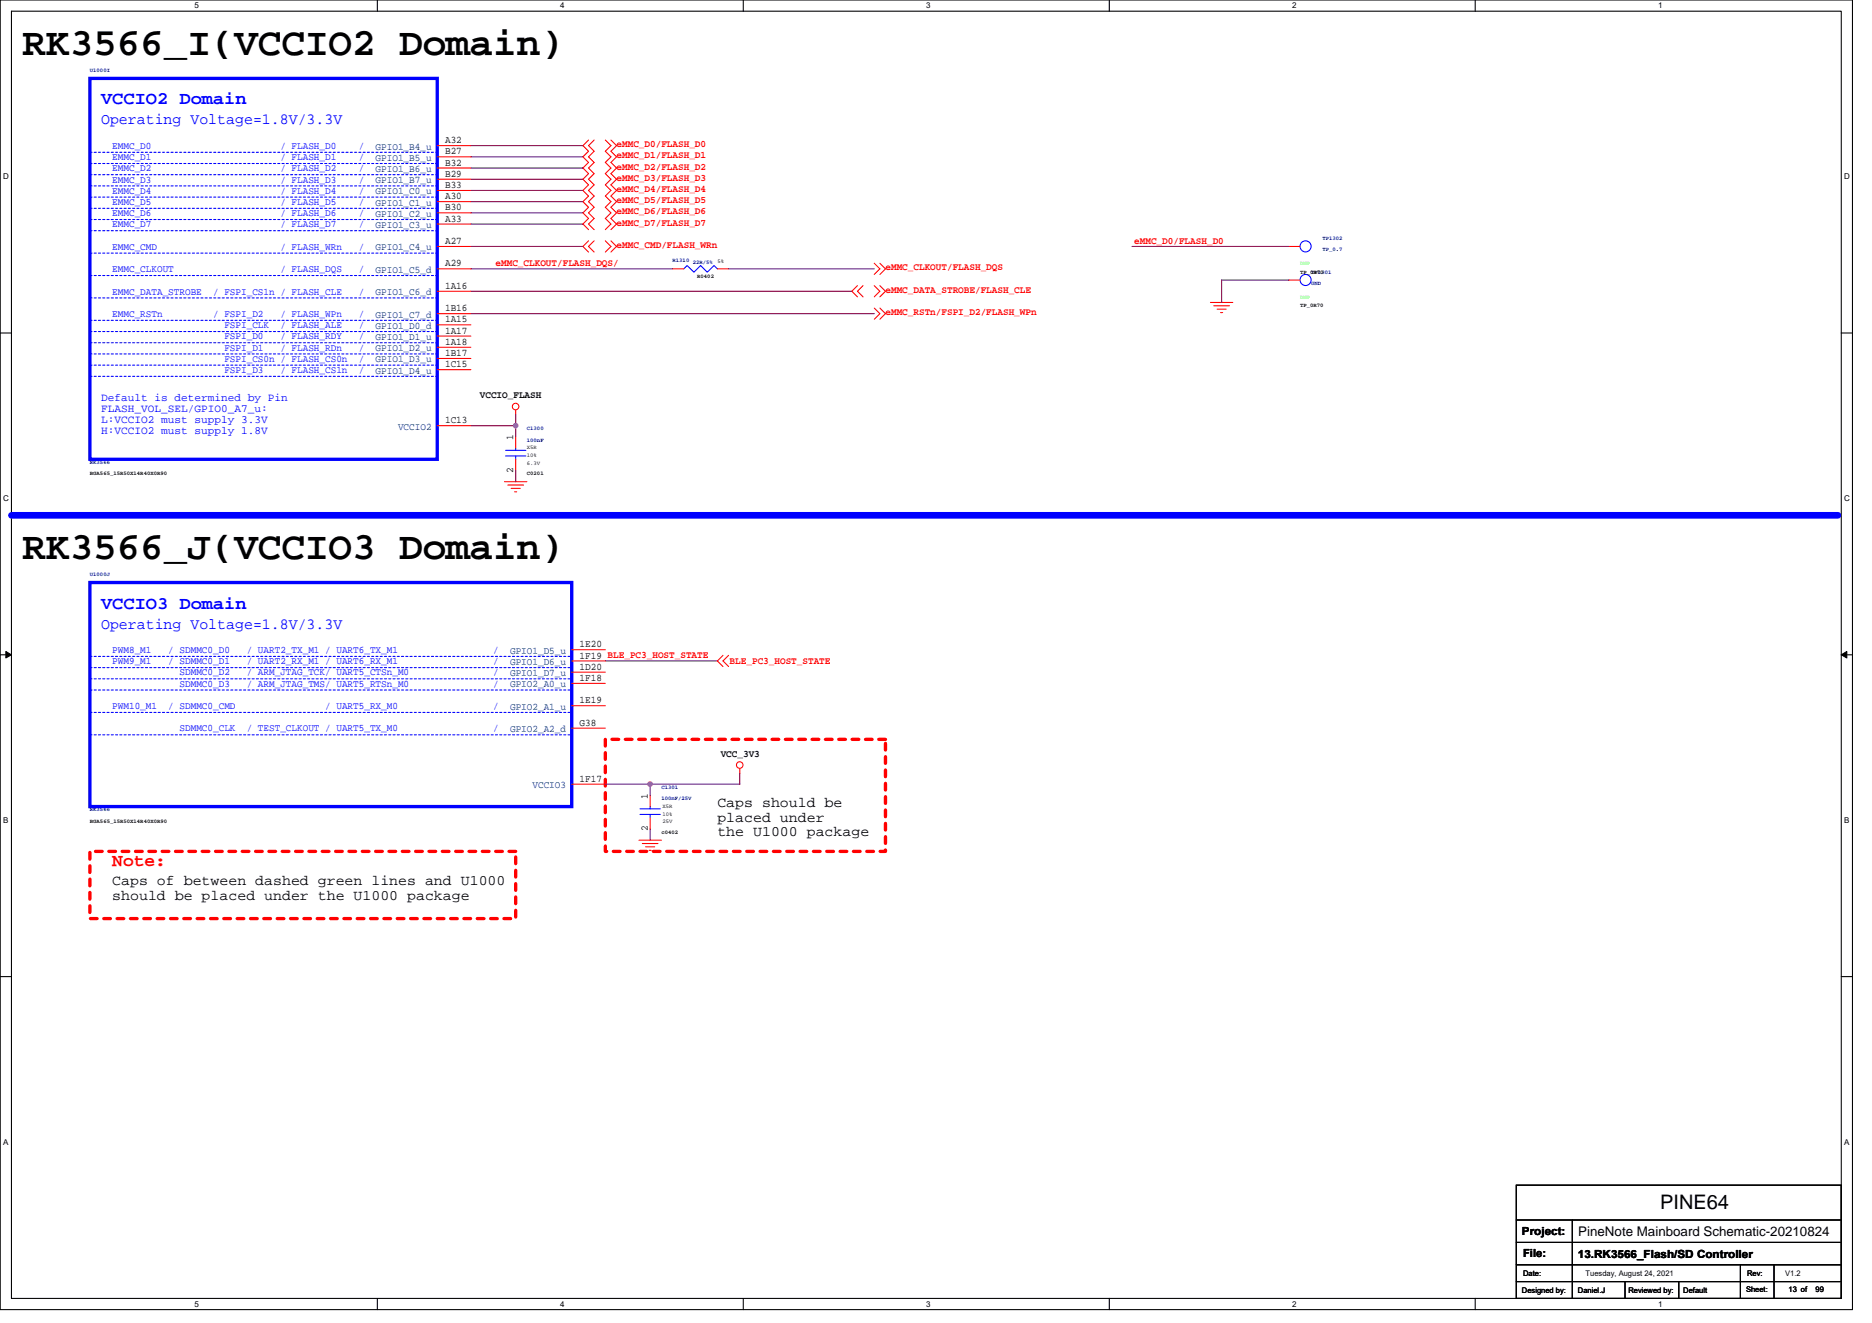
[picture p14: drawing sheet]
<svg xmlns="http://www.w3.org/2000/svg" width="297mm" height="210mm" viewBox="0 0 297 210" stroke-linecap="round" stroke-linejoin="round" font-family="sans-serif">
<defs><g id="words">
<g font-size="6.2">
<text x="3.6" y="8.7">RK3566_I(VCCIO2 Domain)</text>
<text x="3.6" y="88.8">RK3566_J(VCCIO3 Domain)</text>
</g>
<text font-size="3.2" x="263.4" y="191.9">PINE64</text>
<g font-size="2.8" fill="#00f">
<text x="16" y="16.6">VCCIO2 Domain</text>
<text x="16" y="96.6">VCCIO3 Domain</text>
</g>
<text font-size="2.8" fill="#f00" x="17.8" y="137.5">Note:</text>
<g font-size="2.5" fill="#00f">
<text x="16" y="19.7">Operating Voltage=1.8V/3.3V</text>
<text x="16" y="99.8">Operating Voltage=1.8V/3.3V</text>
</g>
<g font-size="2.3">
<text x="113.8" y="128.1">Caps should be</text>
<text x="113.8" y="130.4">placed under</text>
<text x="113.8" y="132.7">the U1000 package</text>
<text x="17.8" y="140.5">Caps of between dashed green lines and U1000</text>
<text x="17.8" y="142.8">should be placed under the U1000 package</text>
</g>
<text font-size="2.1" x="250.4" y="196.1">PineNote Mainboard Schematic-20210824</text>
<g font-size="1.8" fill="#00f">
<text x="16" y="63.6">Default is determined by Pin</text>
<text x="16" y="65.4">FLASH_VOL_SEL/GPIO0_A7_u:</text>
<text x="16" y="67.2">L:VCCIO2 must supply 3.3V</text>
<text x="16" y="69">H:VCCIO2 must supply 1.8V</text>
</g>
<g font-size="1.8">
<text x="241.5" y="196">Project:</text>
<text x="241.7" y="199.5">File:</text>
<text x="250.4" y="199.7">13.RK3566_Flash/SD Controller</text>
</g>
<g font-size="1.6" fill="#00f">
<text x="17.8" y="23.6">EMMC_D0</text>
<text x="44.5" y="23.6">/ FLASH_D0</text>
<text x="56.9" y="23.6">/</text>
<text x="17.8" y="25.4">EMMC_D1</text>
<text x="17.8" y="27.2">EMMC_D2</text>
<text x="17.8" y="29">EMMC_D3</text>
<text x="44.5" y="25.4">/ FLASH_D1</text>
<text x="44.5" y="29">/ FLASH_D3</text>
<text x="44.5" y="27.2">/ FLASH_D2</text>
<text x="56.9" y="25.4">/</text>
<text x="56.9" y="29">/</text>
<text x="56.9" y="27.2">/</text>
<text x="17.8" y="34.3">EMMC_D6</text>
<text x="17.8" y="30.8">EMMC_D4</text>
<text x="17.8" y="32.5">EMMC_D5</text>
<text x="44.5" y="32.5">/ FLASH_D5</text>
<text x="44.5" y="30.8">/ FLASH_D4</text>
<text x="44.5" y="34.3">/ FLASH_D6</text>
<text x="56.9" y="34.3">/</text>
<text x="56.9" y="30.8">/</text>
<text x="56.9" y="32.5">/</text>
<text x="17.8" y="39.6">EMMC_CMD</text>
<text x="17.8" y="36.1">EMMC_D7</text>
<text x="44.5" y="36.1">/ FLASH_D7</text>
<text x="44.5" y="39.6">/ FLASH_WRn</text>
<text x="56.9" y="39.6">/</text>
<text x="56.9" y="36.1">/</text>
<text x="17.8" y="46.8">EMMC_DATA_STROBE</text>
<text x="17.8" y="43.2">EMMC_CLKOUT</text>
<text x="33.8" y="46.8">/ FSPI_CS1n / FLASH_CLE</text>
<text x="44.5" y="43.2">/ FLASH_DQS</text>
<text x="56.9" y="43.2">/</text>
<text x="56.9" y="46.8">/</text>
<text x="17.8" y="50.3">EMMC_RSTn</text>
<text x="33.8" y="50.3">/ FSPI_D2</text>
<text x="35.6" y="53.9">FSPI_D0</text>
<text x="35.6" y="52.1">FSPI_CLK</text>
<text x="44.5" y="53.9">/ FLASH_RDY</text>
<text x="44.5" y="50.3">/ FLASH_WPn</text>
<text x="44.5" y="52.1">/ FLASH_ALE</text>
<text x="56.9" y="50.3">/</text>
<text x="56.9" y="52.1">/</text>
<text x="56.9" y="53.9">/</text>
<text x="35.6" y="57.4">FSPI_CS0n / FLASH_CS0n</text>
<text x="35.6" y="59.2">FSPI_D3</text>
<text x="35.6" y="55.6">FSPI_D1</text>
<text x="44.5" y="59.2">/ FLASH_CS1n</text>
<text x="44.5" y="55.6">/ FLASH_RDn</text>
<text x="56.9" y="59.2">/</text>
<text x="56.9" y="55.6">/</text>
<text x="56.9" y="57.4">/</text>
<text x="17.8" y="103.7">PWM8_M1</text>
<text x="17.8" y="105.4">PWM9_M1</text>
<text x="26.7" y="103.7">/ SDMMC0_D0</text>
<text x="26.7" y="105.4">/ SDMMC0_D1</text>
<text x="28.5" y="107.2">SDMMC0_D2</text>
<text x="39.2" y="107.2">/ ARM_JTAG_TCK/ UART5_CTSn_M0</text>
<text x="39.2" y="103.7">/ UART2_TX_M1 / UART6_TX_M1</text>
<text x="39.2" y="105.4">/ UART2_RX_M1 / UART6_RX_M1</text>
<text x="78.3" y="107.2">/</text>
<text x="78.3" y="103.7">/</text>
<text x="78.3" y="105.4">/</text>
<text x="17.8" y="112.5">PWM10_M1</text>
<text x="26.7" y="112.5">/ SDMMC0_CMD</text>
<text x="28.5" y="109">SDMMC0_D3</text>
<text x="39.2" y="109">/ ARM_JTAG_TMS/ UART5_RTSn_M0</text>
<text x="51.6" y="112.5">/ UART5_RX_M0</text>
<text x="78.3" y="112.5">/</text>
<text x="78.3" y="109">/</text>
<text x="28.5" y="116.1">SDMMC0_CLK</text>
<text x="39.2" y="116.1">/ TEST_CLKOUT / UART5_TX_M0</text>
<text x="78.3" y="116.1">/</text>
</g>
<g font-size="1.6" fill="#004080">
<text x="59.6" y="23.7">GPIO1_B4_u</text>
<text x="59.6" y="25.5">GPIO1_B5_u</text>
<text x="59.6" y="27.3">GPIO1_B6_u</text>
<text x="59.6" y="29.1">GPIO1_B7_u</text>
<text x="59.6" y="30.9">GPIO1_C0_u</text>
<text x="59.6" y="32.6">GPIO1_C1_u</text>
<text x="59.6" y="34.4">GPIO1_C2_u</text>
<text x="59.6" y="36.2">GPIO1_C3_u</text>
<text x="59.6" y="39.8">GPIO1_C4_u</text>
<text x="59.6" y="43.3">GPIO1_C5_d</text>
<text x="59.6" y="46.9">GPIO1_C6_d</text>
<text x="59.6" y="50.4">GPIO1_C7_d</text>
<text x="59.6" y="52.2">GPIO1_D0_d</text>
<text x="59.6" y="54">GPIO1_D1_u</text>
<text x="59.6" y="55.8">GPIO1_D2_u</text>
<text x="59.6" y="57.5">GPIO1_D3_u</text>
<text x="59.6" y="59.3">GPIO1_D4_u</text>
<text x="63.2" y="68.2">VCCIO2</text>
<text x="80.9" y="103.8">GPIO1_D5_u</text>
<text x="80.9" y="105.5">GPIO1_D6_u</text>
<text x="80.9" y="107.3">GPIO1_D7_u</text>
<text x="80.9" y="109.1">GPIO2_A0_u</text>
<text x="80.9" y="112.6">GPIO2_A1_u</text>
<text x="80.9" y="116.2">GPIO2_A2_d</text>
<text x="84.5" y="125.1">VCCIO3</text>
</g>
<g font-size="1.6">
<text x="70.6" y="22.7">A32</text>
<text x="70.6" y="24.5">B27</text>
<text x="70.6" y="26.3">B32</text>
<text x="70.6" y="28.1">B29</text>
<text x="70.6" y="29.8">B33</text>
<text x="70.6" y="31.6">A30</text>
<text x="70.6" y="33.4">B30</text>
<text x="70.6" y="35.2">A33</text>
<text x="70.6" y="38.7">A27</text>
<text x="70.6" y="42.3">A29</text>
<text x="70.6" y="45.8">1A16</text>
<text x="70.6" y="49.4">1B16</text>
<text x="70.6" y="51.2">1A15</text>
<text x="70.6" y="53">1A17</text>
<text x="70.6" y="54.7">1A18</text>
<text x="70.6" y="56.5">1B17</text>
<text x="70.6" y="58.3">1C15</text>
<text x="76.1" y="63.2">VCCIO_FLASH</text>
<text x="70.6" y="67.2">1C13</text>
<text x="81.4" y="69.9" transform="rotate(-90 81.4 69.9)">1</text>
<text x="81.4" y="75" transform="rotate(-90 81.4 75)">2</text>
<text x="92" y="102.7">1E20</text>
<text x="92" y="104.5">1F19 BLE_PC3_HOST_STATE</text>
<text x="92" y="106.3">1D20</text>
<text x="92" y="108.1">1F18</text>
<text x="92" y="111.6">1E19</text>
<text x="92" y="115.2">G38</text>
<text x="92" y="124.1">1F17</text>
<text x="114.4" y="120.1">VCC_3V3</text>
<text x="102.8" y="131.9" transform="rotate(-90 102.8 131.9)">2</text>
<text x="102.8" y="126.8" transform="rotate(-90 102.8 126.8)">1</text>
</g>
<g font-size="1.6" fill="#f00">
<text x="97.8" y="23.4">eMMC_D0/FLASH_D0</text>
<text x="97.8" y="25.1">eMMC_D1/FLASH_D1</text>
<text x="97.8" y="26.9">eMMC_D2/FLASH_D2</text>
<text x="97.8" y="28.7">eMMC_D3/FLASH_D3</text>
<text x="97.8" y="30.5">eMMC_D4/FLASH_D4</text>
<text x="97.8" y="32.3">eMMC_D5/FLASH_D5</text>
<text x="97.8" y="34">eMMC_D6/FLASH_D6</text>
<text x="97.8" y="35.8">eMMC_D7/FLASH_D7</text>
<text x="97.8" y="39.4">eMMC_CMD/FLASH_WRn</text>
<text x="180" y="38.7">eMMC_D0/FLASH_D0</text>
<text x="78.6" y="42.2">eMMC_CLKOUT/FLASH_DQS/</text>
<text x="140.5" y="46.5">eMMC_DATA_STROBE/FLASH_CLE</text>
<text x="140.5" y="42.9">eMMC_CLKOUT/FLASH_DQS</text>
<text x="140.5" y="50">eMMC_RSTn/FSPI_D2/FLASH_WPn</text>
<text x="115.8" y="105.3">BLE_PC3_HOST_STATE</text>
</g>
<g font-size="1.3">
<text x="30.8" y="1.3">5</text>
<text x="88.9" y="1.3">4</text>
<text x="147" y="1.3">3</text>
<text x="205" y="1.3">2</text>
<text x="263.1" y="1.3">1</text>
<text x=".5" y="28.4">D</text>
<text x="292.6" y="28.4">D</text>
<text x=".5" y="79.5">C</text>
<text x="292.6" y="79.5">C</text>
<text x=".5" y="130.6">B</text>
<text x="292.6" y="130.6">B</text>
<text x=".5" y="181.7">A</text>
<text x="292.6" y="181.7">A</text>
<text x="30.8" y="207.4">5</text>
<text x="88.9" y="207.4">4</text>
<text x="147" y="207.4">3</text>
<text x="205" y="207.4">2</text>
<text x="263.1" y="207.4">1</text>
</g>
<g font-size="1.2">
<text x="241.7" y="202.6">Date:</text>
<text x="251.6" y="202.5">Tuesday, August 24, 2021</text>
<text x="277.2" y="202.6">Rev:</text>
<text x="283.3" y="202.6">V1.2</text>
<text x="241.5" y="205.2">Designed by:</text>
<text x="250.4" y="205.2">Daniel.J</text>
<text x="258.4" y="205.2">Reviewed by:</text>
<text x="267.1" y="205.2">Default</text>
<text x="277" y="205.1">Sheet:</text>
<text x="283.8" y="205.1">13 of</text>
<text x="288.1" y="205.1">99</text>
</g>
<g font-size=".9" fill="#000080">
<text x="14.3" y="11.4">U1000I</text>
<text x="106.7" y="41.7">R1310</text>
<text x="109.9" y="41.8">22R/5%</text>
<text x="209.8" y="38.1">TP1302</text>
<text x="209.8" y="39.9">TP_0.7</text>
<text x="208.1" y="43.4">TP1301</text>
<text x="208.1" y="45.2">GND</text>
<text x="83.6" y="68.3">C1300</text>
<text x="83.6" y="70.1">100nF</text>
<text x="14.3" y="73.7">RK3566</text>
<text x="14.3" y="91.4">U1000J</text>
<text x="104.9" y="125.2">C1301</text>
<text x="14.3" y="128.8">RK3566</text>
<text x="104.9" y="127">100nF/25V</text>
</g>
<g font-size=".9">
<text x="113.8" y="41.8">5%</text>
<text x="110.6" y="44.2">R0402</text>
<text x="206.3" y="43.4">TP_0R70</text>
<text x="206.3" y="48.8">TP_0R70</text>
<text x="83.6" y="71.3">X5R</text>
<text x="14.3" y="75.4">BGA565_15R50X14R40X0R90</text>
<text x="83.6" y="75.4">C0201</text>
<text x="83.6" y="72.5">10%</text>
<text x="83.6" y="73.8">6.3V</text>
<text x="14.3" y="130.6">BGA565_15R50X14R40X0R90</text>
<text x="105.1" y="128.2">X5R</text>
<text x="105.1" y="129.4">10%</text>
<text x="105.1" y="130.7">25V</text>
<text x="104.9" y="132.3">c0402</text>
</g>
<g font-size=".9" fill="#0f0">
<text x="206.3" y="42.1">DNP</text>
<text x="206.3" y="47.5">DNP</text>
</g>
</g></defs>
<path d="M0 0h293.9v207.9h-293.9zM1.8 1.8h290.4v204.3h-290.4z" fill="none" stroke="#000" stroke-width=".17"/>
<g fill="#fff">
<path d="M30.8 .2h.7v1.4h-.7z"/>
<path d="M30.8 206.3h.7v1.4h-.7z"/>
</g>
<path d="M59.9 0v1.8M59.9 206.1v1.8" fill="none" stroke="#000" stroke-width=".17"/>
<g fill="#fff">
<path d="M88.9 .2h.7v1.4h-.7z"/>
<path d="M88.9 206.3h.7v1.4h-.7z"/>
</g>
<path d="M117.9 0v1.8M117.9 206.1v1.8" fill="none" stroke="#000" stroke-width=".17"/>
<g fill="#fff">
<path d="M147 .2h.7v1.4h-.7z"/>
<path d="M147 206.3h.7v1.4h-.7z"/>
</g>
<path d="M176 0v1.8M176 206.1v1.8" fill="none" stroke="#000" stroke-width=".17"/>
<g fill="#fff">
<path d="M205 .2h.7v1.4h-.7z"/>
<path d="M205 206.3h.7v1.4h-.7z"/>
</g>
<path d="M234.1 0v1.8M234.1 206.1v1.8" fill="none" stroke="#000" stroke-width=".17"/>
<g fill="#fff">
<path d="M263.1 .2h.7v1.4h-.7z"/>
<path d="M263.1 206.3h.7v1.4h-.7z"/>
<path d="M.5 27.3h.9v1.4h-.9z"/>
<path d="M292.6 27.3h.9v1.4h-.9z"/>
<path d="M.5 78.4h.9v1.4h-.9z"/>
<path d="M292.6 78.4h.9v1.4h-.9z"/>
</g>
<path d="M0 52.9h1.8M292.2 52.9h1.7" fill="none" stroke="#000" stroke-width=".17"/>
<g fill="#fff">
<path d="M.5 129.5h.8v1.4h-.8z"/>
<path d="M292.6 129.5h.9v1.4h-.9z"/>
</g>
<path d="M0 103.9h1.8M292.2 103.9h1.7" fill="none" stroke="#000" stroke-width=".17"/>
<g fill="#000" stroke="#000" stroke-width=".16">
<path d="M.9 103.4l.9 .5-.9 .5z" fill-rule="evenodd"/>
<path d="M292.2 103.9l.8-.5v1z" fill-rule="evenodd"/>
</g>
<g fill="#fff">
<path d="M.5 180.5h.8v1.4h-.8z"/>
<path d="M292.6 180.5h.9v1.4h-.9z"/>
</g>
<path d="M0 155h1.8M292.2 155h1.7M240.6 193.6h51.6M240.6 197.2h51.6M240.6 188.1h51.6v18h-51.6zM249.5 193.6v12.5M240.6 200.7h51.6M240.6 203.4h51.6M257.8 203.4v2.7M266.4 203.4v2.7M276.2 200.7v5.4M281.5 200.7v5.4" fill="none" stroke="#000" stroke-width=".17"/>
<path d="M1.8 81.8h289.8" fill="none" stroke="#00f" stroke-width="1.1"/>
<path d="M96.1 117.3h44.4v17.8h-44.4zM14.3 135.1h67.5v10.7h-67.5z" fill="none" stroke="#f00" stroke-width=".53" stroke-dasharray="1.1 1.1"/>
<g fill="none" stroke="#f00" stroke-width=".17">
<path d="M69.4 23.1h5.3M69.4 24.9h5.3M69.4 26.7h5.3M69.4 28.4h5.3M69.4 30.2h5.3M69.4 32h5.3M69.4 33.8h5.3M69.4 35.6h5.3M69.4 39.1h5.3M93.4 22.2l-.9 .9 .9 .9-.9 .9 .9 .9-.9 .9 .9 .9-.9 .8 .9 .9-.9 .9 .9 .9-.9 .9 .9 .9-.9 .9 .9 .9-.9 .9 .9 .8M93.4 38.2l-.9 .9 .9 .9M94.3 22.2l-.9 .9 .9 .9-.9 .9 .9 .9-.9 .9 .9 .9-.9 .8 .9 .9-.9 .9 .9 .9-.9 .9 .9 .9-.9 .9 .9 .9-.9 .9 .9 .8"/>
<path d="M94.3 38.2l-.9 .9 .9 .9M96.1 22.2l.8 .9-.8 .9 .8 .9-.8 .9 .8 .9-.8 .9 .8 .8-.8 .9 .8 .9-.8 .9 .8 .9-.8 .9 .8 .9-.8 .9 .8 .9-.8 .8M96.1 38.2l.8 .9-.8 .9M96.9 22.2l.9 .9-.9 .9 .9 .9-.9 .9 .9 .9-.9 .9 .9 .8-.9 .9 .9 .9-.9 .9 .9 .9-.9 .9 .9 .9-.9 .9 .9 .9-.9 .8M96.9 38.2l.9 .9-.9 .9M204.5 39.1h1.8M69.4 42.7h5.3M69.4 46.2h5.3M69.4 49.8h5.3M69.4 51.6h5.3M69.4 53.3h5.3M69.4 55.1h5.3"/>
<path d="M69.4 56.9h5.3M69.4 58.7h5.3M106.7 42.7h1.8M113.8 42.7h1.8M136.1 45.3l-.9 .9 .9 .9M136.9 45.3l-.8 .9 .8 .9M138.7 48.9l.9 .9-.9 .9M138.7 41.8l.9 .9-.9 .9M138.7 45.3l.9 .9-.9 .9M139.6 45.3l.9 .9-.9 .9M139.6 41.8l.9 .9-.9 .9M139.6 48.9l.9 .9-.9 .9"/>
<path d="M192.1 48h3.5M192.6 48.5h2.5M193.1 49.1h1.5M193.7 49.6h.3M204.5 44.4h1.8M69.4 67.6h5.3M80 76.5h3.6M80.6 77h2.5M81.1 77.5h1.4M81.7 78.1h.3M81.8 69.3v1.8M81.8 72.9v1.8"/>
<path d="M81.8 65.1v.7M90.7 103.1h5.4M90.7 104.9h5.4M90.7 106.7h5.4M90.7 108.5h5.4M90.7 112h5.4M90.7 115.6h5.4M114.7 104l-.9 .9 .9 .9M115.6 104l-.9 .9 .9 .9M90.7 124.5h5.4M101.4 133.3h3.5M101.9 133.9h2.5"/>
<path d="M102.4 134.4h1.5M103 135h.3M103.2 126.2v1.8M103.2 129.8v1.8M117.4 122v.7"/>
<circle cx="81.8" cy="64.5" r=".52"/>
<circle cx="117.4" cy="121.4" r=".52"/>
</g>
<g fill="none" stroke="#00f" stroke-width=".17">
<path d="M108.5 42.7l.5-.6 1.1 1.1 1.1-1.1 1 1.1 1.1-1.1 .5 .6M80.2 72.4h3.2M80.2 71.5h3.2M81.8 71.1v.4M81.8 72.4v.5M101.6 129.3h3.2M101.6 128.4h3.2M103.2 128v.4M103.2 129.3v.5"/>
<circle cx="207.2" cy="39.1" r=".88"/>
<circle cx="207.2" cy="44.4" r=".88"/>
</g>
<g fill="none" stroke="#00f" stroke-width=".17" stroke-dasharray=".3 .3">
<path d="M14.3 29.5h55.1M14.3 33.1h55.1M14.3 26h55.1M14.3 36.6h55.1M14.3 24.2h55.1M14.3 31.3h55.1M14.3 34.8h55.1M14.3 27.7h55.1M69.4 29.5h.1M69.4 33.1h.1M69.4 26h.1M69.4 36.6h.1"/>
<path d="M69.4 24.2h.1M69.4 31.3h.1M69.4 34.8h.1M69.4 27.7h.1M14.3 52.6h55.1M14.3 56.2h55.1M14.3 54.4h55.1M14.3 58h55.1M14.3 43.7h55.1M14.3 59.7h55.1M14.3 50.8h55.1M14.3 40.2h55.1"/>
<path d="M14.3 47.3h55.1M69.4 52.6h.1M69.4 56.2h.1M69.4 54.4h.1M69.4 58h.1M69.4 43.7h.1M69.4 59.7h.1M69.4 50.8h.1M69.4 40.2h.1M69.4 47.3h.1M14.3 106h76.4M14.3 116.6h76.4"/>
<path d="M14.3 109.5h76.4M14.3 107.7h76.4M14.3 104.2h76.4M14.3 113.1h76.4M90.7 106h.1M90.7 116.6h.1M90.7 109.5h.1M90.7 107.7h.1M90.7 104.2h.1M90.7 113.1h.1"/>
</g>
<path d="M14.3 12.4h55.1v60.5h-55.1zM14.3 92.5h76.4v35.5h-76.4z" fill="none" stroke="#00f" stroke-width=".53"/>
<g fill="none" stroke="#800040" stroke-width=".17">
<path d="M74.7 39.1h17.8M74.7 35.6h17.8M74.7 33.8h17.8M74.7 32h17.8M74.7 30.2h17.8M74.7 28.4h17.8M74.7 26.7h17.8M74.7 24.9h17.8M74.7 23.1h17.8M179.6 39.1h24.9M74.7 49.8h64M74.7 42.7h32"/>
<path d="M74.7 46.2h60.5M115.6 42.7h23.1M204.5 44.4l-10.7 .1v3.5M74.7 67.6h7.1M81.8 65.8v3.5M81.8 74.7v1.8M96.1 104.9h17.7M103.2 124.5v1.7M103.2 131.6v1.7M117.4 122.7v1.8h-21.3"/>
</g>
<g fill="#f0f" stroke="#f0f" stroke-width=".17">
<circle cx="81.8" cy="67.6" r=".35"/>
<circle cx="103.2" cy="124.4" r=".35"/>
</g>
<use href="#words"/>
</svg>
